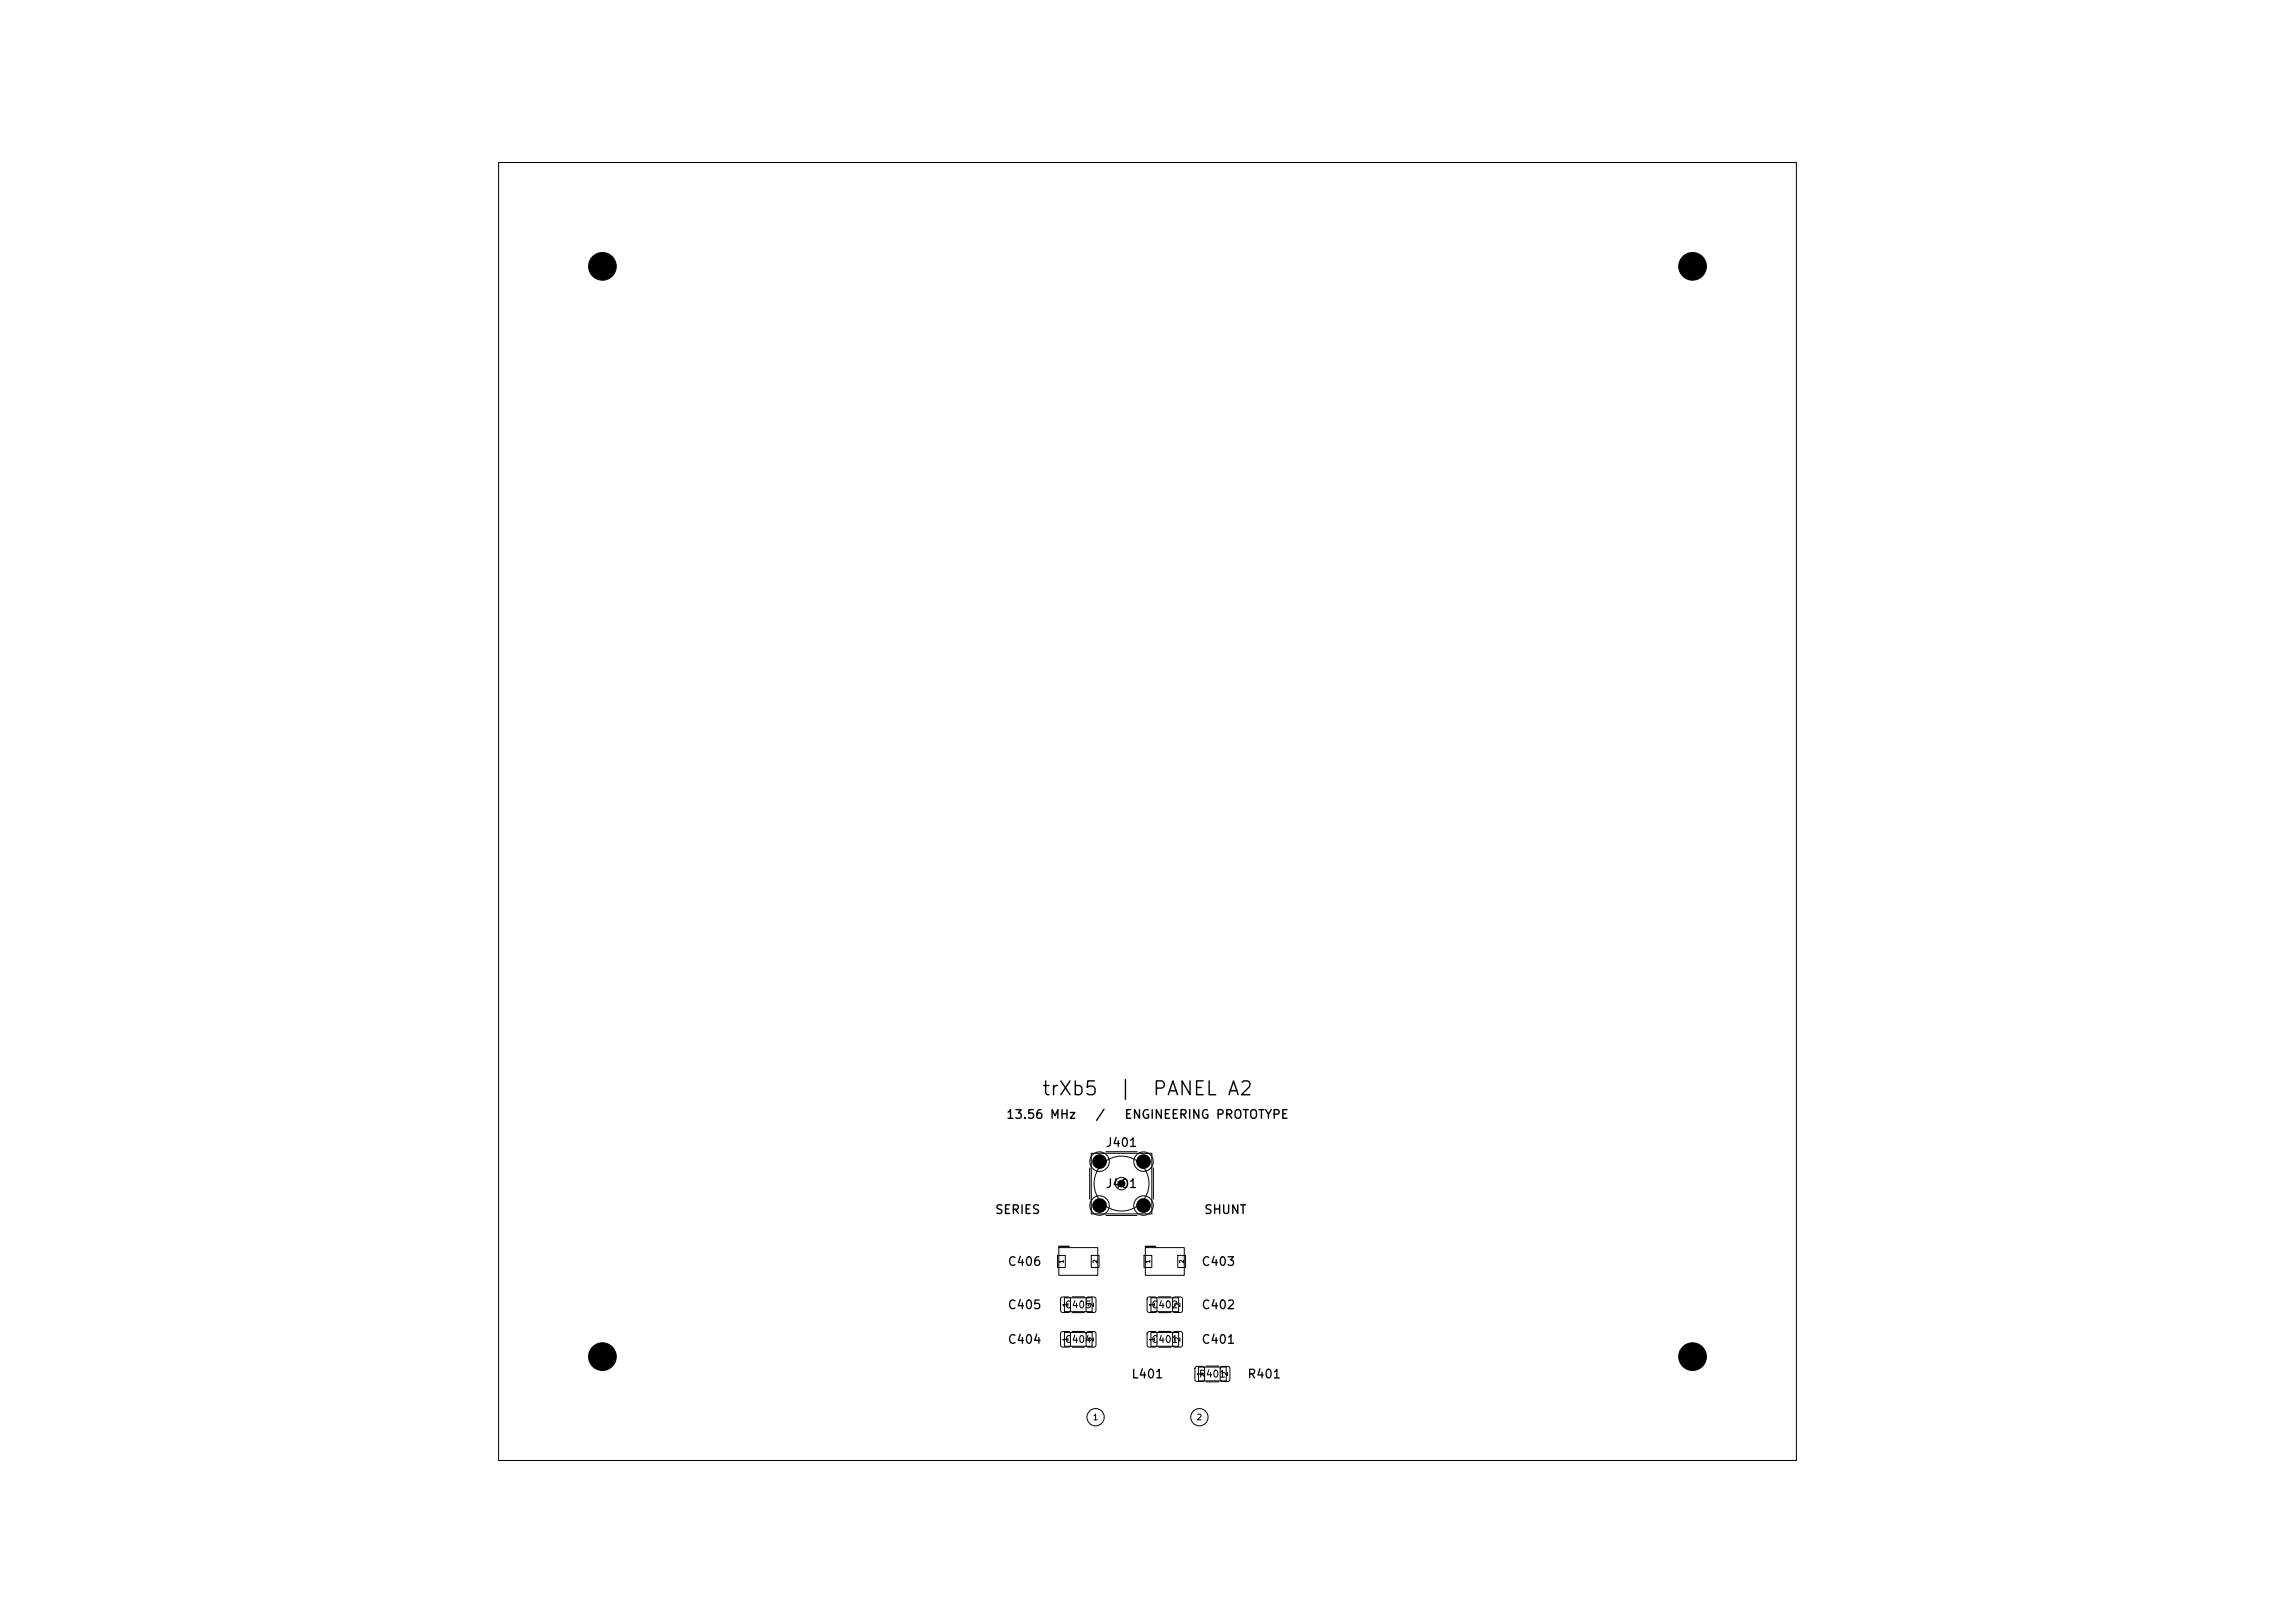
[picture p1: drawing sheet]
<svg xmlns="http://www.w3.org/2000/svg" width="297mm" height="210mm" viewBox="0 0 297 210" stroke-linecap="round" stroke-linejoin="round" font-family="sans-serif">
<defs><g id="words">
<g font-size="1.8">
<text x="134.7" y="142.2">trXb5</text>
<text x="144.6" y="142.2">|</text>
<text x="149" y="142.2">PANEL A2</text>
</g>
<g font-size="1.1">
<text x="130.1" y="145">13.56 MHz</text>
<text x="141.7" y="145">/</text>
<text x="143" y="148.7">J401</text>
<text x="145.4" y="145">ENGINEERING PROTOTYPE</text>
<text x="143" y="154">J401</text>
<text x="128.7" y="157.4">SERIES</text>
<text x="155.7" y="157.4">SHUNT</text>
<text x="130.3" y="164.1">C406</text>
<text x="155.4" y="164.1">C403</text>
<text x="130.3" y="169.7">C405</text>
<text x="155.4" y="169.7">C402</text>
<text x="130.3" y="174.2">C404</text>
<text x="146.3" y="178.6">L401</text>
<text x="155.4" y="174.2">C401</text>
<text x="161.3" y="178.6">R401</text>
</g>
<g font-size=".9">
<text x="137.7" y="169.5">C405</text>
<text x="137.7" y="174">C404</text>
<text x="148.9" y="169.5">C402</text>
<text x="148.9" y="174">C401</text>
<text x="155.1" y="178.5">R401</text>
</g>
<g font-size=".7">
<text x="138.4" y="173.7" transform="rotate(-90 138.4 173.7)">1</text>
<text x="138.4" y="169.2" transform="rotate(-90 138.4 169.2)">1</text>
<text x="141.7" y="173.7" transform="rotate(-90 141.7 173.7)">2</text>
<text x="141.7" y="169.2" transform="rotate(-90 141.7 169.2)">2</text>
<text x="149.6" y="173.7" transform="rotate(-90 149.6 173.7)">1</text>
<text x="149.6" y="169.2" transform="rotate(-90 149.6 169.2)">1</text>
<text x="152.9" y="173.7" transform="rotate(-90 152.9 173.7)">2</text>
<text x="152.9" y="169.2" transform="rotate(-90 152.9 169.2)">2</text>
<text x="155.8" y="178.2" transform="rotate(-90 155.8 178.2)">1</text>
<text x="159" y="178.2" transform="rotate(-90 159 178.2)">2</text>
<text x="141.4" y="183.9">1</text>
<text x="154.8" y="183.9">2</text>
</g>
<g font-size=".5">
<text x="144.8" y="153.6">1</text>
<text x="137.8" y="163.5" transform="rotate(-90 137.8 163.5)">1</text>
<text x="142.1" y="163.5" transform="rotate(-90 142.1 163.5)">2</text>
<text x="149" y="163.5" transform="rotate(-90 149 163.5)">1</text>
<text x="153.3" y="163.5" transform="rotate(-90 153.3 163.5)">2</text>
</g>
</g></defs>
<g fill="none" stroke="#000" stroke-width=".13">
<path d="M64.5 21h168v168h-168zM141 151.1v4.1M141.2 149.2h7.9v7.9h-7.9zM143.1 149h4.1M143.1 157.3h4.1M149.3 151.1v4.1M136.9 162.4h1v1.6h-1zM137 161.4h5.1v3.6h-5.1zM137.3 167.9l1-.1 .2 .2v1.6l-.1 .2h-.9l-.2-.1-.1-1.6zM137.3 172.4l1-.1 .2 .2v1.5l-.1 .3h-.9l-.2-.2-.1-1.5zM137.8 167.9h3.5v1.8h-3.5zM137.8 172.4h3.5v1.8h-3.5z"/>
<path d="M138.7 167.8h1.6M138.7 169.8h1.6M138.7 172.3h1.6M138.7 174.3h1.6M140.6 167.9l1-.1 .2 .2v1.6l-.1 .2h-.9l-.2-.1v-1.6zM140.6 172.4l1-.1 .2 .2v1.5l-.1 .3h-.9l-.2-.2v-1.5zM141.2 162.4h1v1.6h-1zM148.1 162.4h1v1.6h-1zM148.2 161.4h5.1v3.6h-5.1zM148.5 167.9l1-.1 .2 .2v1.6l-.1 .2h-.9l-.2-.1-.1-1.6zM148.5 172.4l1-.1 .2 .2v1.5l-.1 .3h-.9l-.2-.2-.1-1.5zM148.9 167.9h3.6v1.8h-3.6z"/>
<path d="M148.9 172.4h3.6v1.8h-3.6zM149.9 167.8h1.6M149.9 169.8h1.6M149.9 172.3h1.6M149.9 174.3h1.6M151.8 167.9l1-.1 .2 .2v1.6l-.1 .2h-.9l-.2-.1-.1-1.6zM151.8 172.4l1-.1 .2 .2v1.5l-.1 .3h-.9l-.2-.2-.1-1.5zM152.4 162.4h1v1.6h-1zM154.7 176.9l.9-.1 .3 .2v1.5l-.2 .2-.8 .1-.2-.2-.1-1.5zM155.1 176.9h3.6v1.8h-3.6zM156.1 176.8h1.6M156.1 178.8h1.6"/>
<path d="M158 176.9l.9-.1 .2 .2 .1 1.5-.2 .2-.8 .1-.3-.2v-1.5z"/>
<circle cx="78" cy="34.5" r="1.79"/>
<circle cx="219" cy="34.5" r="1.79"/>
<circle cx="142.3" cy="150.3" r="1.26"/>
<circle cx="142.3" cy="156" r="1.26"/>
<circle cx="145.1" cy="153.1" r="3.6"/>
<circle cx="145.1" cy="153.1" r=".81"/>
<circle cx="148" cy="150.3" r="1.26"/>
<circle cx="148" cy="156" r="1.26"/>
<circle cx="78" cy="175.5" r="1.79"/>
<circle cx="219" cy="175.5" r="1.79"/>
<circle cx="141.8" cy="183.4" r="1.12"/>
<circle cx="155.2" cy="183.4" r="1.12"/>
</g>
<path d="M137 161.3h1.4M148.2 161.3h1.4" fill="none" stroke="#000" stroke-width=".17"/>
<g fill="#000">
<circle cx="78" cy="34.5" r="1.79"/>
<circle cx="219" cy="34.5" r="1.79"/>
<circle cx="142.3" cy="150.3" r=".95"/>
<circle cx="142.3" cy="156" r=".95"/>
<circle cx="145.1" cy="153.1" r=".5"/>
<circle cx="148" cy="150.3" r=".95"/>
<circle cx="148" cy="156" r=".95"/>
<circle cx="78" cy="175.5" r="1.79"/>
<circle cx="219" cy="175.5" r="1.79"/>
</g>
<use href="#words"/>
</svg>
